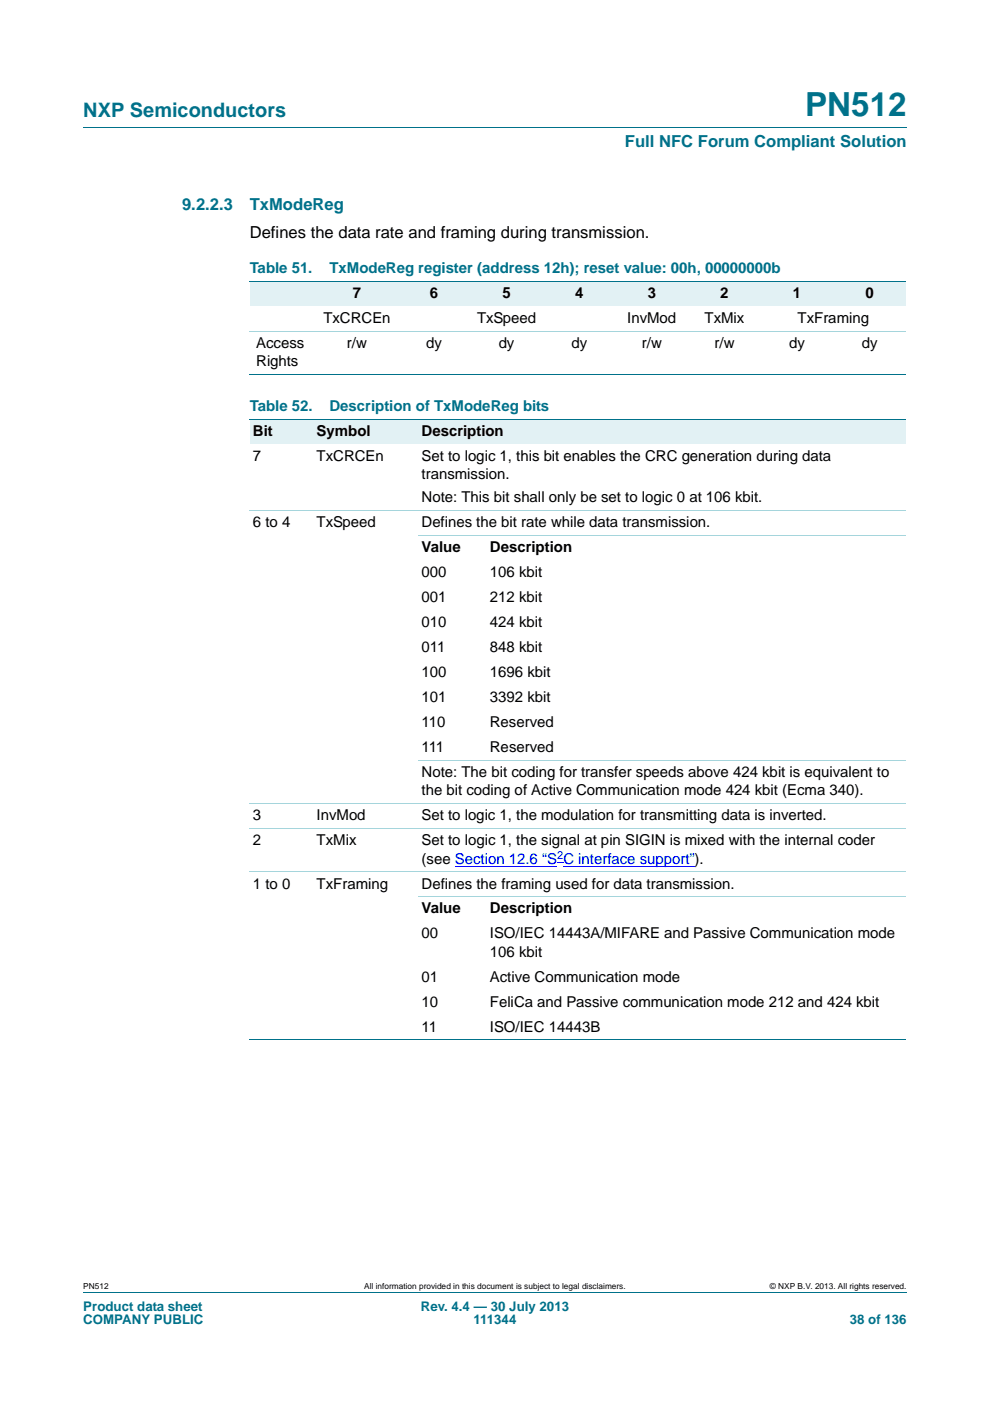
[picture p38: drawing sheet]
<svg xmlns="http://www.w3.org/2000/svg" width="210mm" height="297mm" viewBox="0 0 210 297" stroke-linecap="round" stroke-linejoin="round" font-family="sans-serif">
<defs><g id="words">
<text font-size="7" fill="#00718a" x="170.8" y="24.6">PN512</text>
<text font-size="4.2" fill="#00718a" x="17.7" y="24.9">NXP Semiconductors</text>
<g font-size="3.5" fill="#00718a">
<text x="132.5" y="31.1">Full NFC Forum Compliant Solution</text>
<text x="38.6" y="44.5">9.2.2.3</text>
<text x="53" y="44.5">TxModeReg</text>
</g>
<text font-size="3.5" x="53" y="50.5">Defines the data rate and framing during transmission.</text>
<g font-size="3.2" fill="#00718a">
<text x="53" y="57.8">Table 51.</text>
<text x="69.9" y="57.8">TxModeReg register (address 12h); reset value: 00h, 00000000b</text>
<text x="53" y="87.1">Table 52.</text>
<text x="69.9" y="87.1">Description of TxModeReg bits</text>
</g>
<g font-size="3.2">
<text x="74.8" y="63.1">7</text>
<text x="91.2" y="63.1">6</text>
<text x="106.6" y="63.1">5</text>
<text x="122" y="63.1">4</text>
<text x="137.4" y="63.1">3</text>
<text x="152.8" y="63.1">2</text>
<text x="168.2" y="63.1">1</text>
<text x="183.6" y="63.1">0</text>
<text x="68.6" y="68.4">TxCRCEn</text>
<text x="101.2" y="68.4">TxSpeed</text>
<text x="133.1" y="68.4">InvMod</text>
<text x="149.4" y="68.4">TxMix</text>
<text x="169.2" y="68.4">TxFraming</text>
<text x="54.4" y="73.7">Access</text>
<text x="54.4" y="77.6">Rights</text>
<text x="73.6" y="73.7">r/w</text>
<text x="90.4" y="73.7">dy</text>
<text x="105.8" y="73.7">dy</text>
<text x="121.2" y="73.7">dy</text>
<text x="136.1" y="73.7">r/w</text>
<text x="151.6" y="73.7">r/w</text>
<text x="167.4" y="73.7">dy</text>
<text x="182.8" y="73.7">dy</text>
<text x="53.7" y="92.4">Bit</text>
<text x="67.2" y="92.4">Symbol</text>
<text x="89.4" y="92.4">Description</text>
<text x="53.7" y="97.7">7</text>
<text x="67.2" y="97.7">TxCRCEn</text>
<text x="89.4" y="97.7">Set to logic 1, this bit enables the CRC generation during data</text>
<text x="89.4" y="101.6">transmission.</text>
<text x="89.4" y="106.5">Note: This bit shall only be set to logic 0 at 106 kbit.</text>
<text x="53.7" y="111.8">6 to 4</text>
<text x="67.2" y="111.8">TxSpeed</text>
<text x="89.4" y="111.8">Defines the bit rate while data transmission.</text>
<text x="89.4" y="117.1">Value</text>
<text x="103.9" y="117.1">Description</text>
<text x="89.4" y="122.4">000</text>
<text x="103.9" y="122.4">106 kbit</text>
<text x="89.4" y="127.7">001</text>
<text x="103.9" y="127.7">212 kbit</text>
<text x="89.4" y="133">010</text>
<text x="103.9" y="133">424 kbit</text>
<text x="89.4" y="138.3">011</text>
<text x="89.4" y="143.6">100</text>
<text x="103.9" y="138.3">848 kbit</text>
<text x="103.9" y="143.6">1696 kbit</text>
<text x="89.4" y="148.9">101</text>
<text x="103.9" y="148.9">3392 kbit</text>
<text x="89.4" y="154.2">110</text>
<text x="103.9" y="154.2">Reserved</text>
<text x="89.4" y="159.5">111</text>
<text x="103.9" y="159.5">Reserved</text>
<text x="89.4" y="164.8">Note: The bit coding for transfer speeds above 424 kbit is equivalent to</text>
<text x="53.7" y="173.9">3</text>
<text x="67.2" y="173.9">InvMod</text>
<text x="89.4" y="173.9">Set to logic 1, the modulation for transmitting data is inverted.</text>
<text x="89.4" y="168.6">the bit coding of Active Communication mode 424 kbit (Ecma 340).</text>
<text x="53.7" y="179.2">2</text>
<text x="67.2" y="179.2">TxMix</text>
<text x="89.4" y="179.2">Set to logic 1, the signal at pin SIGIN is mixed with the internal coder</text>
<text x="89.4" y="183.1">(see Section 12.6 “S C interface support”).</text>
<text x="53.7" y="188.4">1 to 0</text>
<text x="67.2" y="188.4">TxFraming</text>
<text x="89.4" y="188.4">Defines the framing used for data transmission.</text>
<text x="89.4" y="193.7">Value</text>
<text x="103.9" y="193.7">Description</text>
<text x="89.4" y="199">00</text>
<text x="103.9" y="202.8">106 kbit</text>
<text x="103.9" y="199">ISO/IEC 14443A/MIFARE and Passive Communication mode</text>
<text x="89.4" y="208.1">01</text>
<text x="103.9" y="208.1">Active Communication mode</text>
<text x="89.4" y="213.4">10</text>
<text x="103.9" y="213.4">FeliCa and Passive communication mode 212 and 424 kbit</text>
<text x="89.4" y="218.7">11</text>
<text x="103.9" y="218.7">ISO/IEC 14443B</text>
</g>
<g font-size="2.8" fill="#00718a">
<text x="17.7" y="277.9">Product data sheet</text>
<text x="17.7" y="280.8">COMPANY PUBLIC</text>
<text x="89.3" y="277.9">Rev. 4.4 — 30 July 2013</text>
<text x="100.4" y="280.8">111344</text>
<text x="180.2" y="280.8">38 of 136</text>
</g>
<text font-size="2.4" fill="#00f" x="118.2" y="182.1">2</text>
<g font-size="1.8">
<text x="17.7" y="273.3">PN512</text>
<text x="77.3" y="273.3">All information provided in this document is subject to legal disclaimers.</text>
<text x="163.3" y="273.3">© NXP B.V. 2013. All rights reserved.</text>
</g>
</g></defs>
<path d="M17.7 27h174.6M17.7 273.9h174.6" fill="none" stroke="#00718a" stroke-width=".21"/>
<g fill="#e2f1f4">
<path d="M53 59.6h31.3v5.3h-31.3z"/>
<path d="M84.3 59.6h15.5v5.3h-15.5z"/>
<path d="M99.8 59.6h15.3v5.3h-15.3z"/>
<path d="M115.1 59.6h15.5v5.3h-15.5z"/>
<path d="M130.6 59.6h15.4v5.3h-15.4z"/>
<path d="M146 59.6h15.4v5.3h-15.4z"/>
<path d="M161.4 59.6h15.4v5.3h-15.4z"/>
<path d="M176.8 59.6h15.4v5.3h-15.4z"/>
<path d="M53 88.9h13.5v5.3h-13.5z"/>
<path d="M66.5 88.9h22.2v5.3h-22.2z"/>
<path d="M88.7 88.9h103.5v5.3h-103.5z"/>
</g>
<path d="M96.5 183.8h21.7" fill="none" stroke="#00f" stroke-width=".21"/>
<path d="M118.2 182.8h1.3v.1h-1.3z" fill="#00f"/>
<path d="M119.5 183.8h26.8" fill="none" stroke="#00f" stroke-width=".21"/>
<path d="M146.3 183.7h1v.2h-1z" fill="#00f"/>
<path d="M53 59.6h139.2M53 79.4h139.2M53 88.9h139.2M53 220.5h139.2" fill="none" stroke="#00718a" stroke-width=".21"/>
<path d="M53 70.2h139.2M53 108.3h139.2M88.7 113.6h103.5M53 170.4h139.2M53 175.7h139.2M88.7 161.2h103.5M53 184.8h139.2M88.7 190.1h103.5" fill="none" stroke="#a5d5dc" stroke-width=".21"/>
<use href="#words"/>
</svg>
